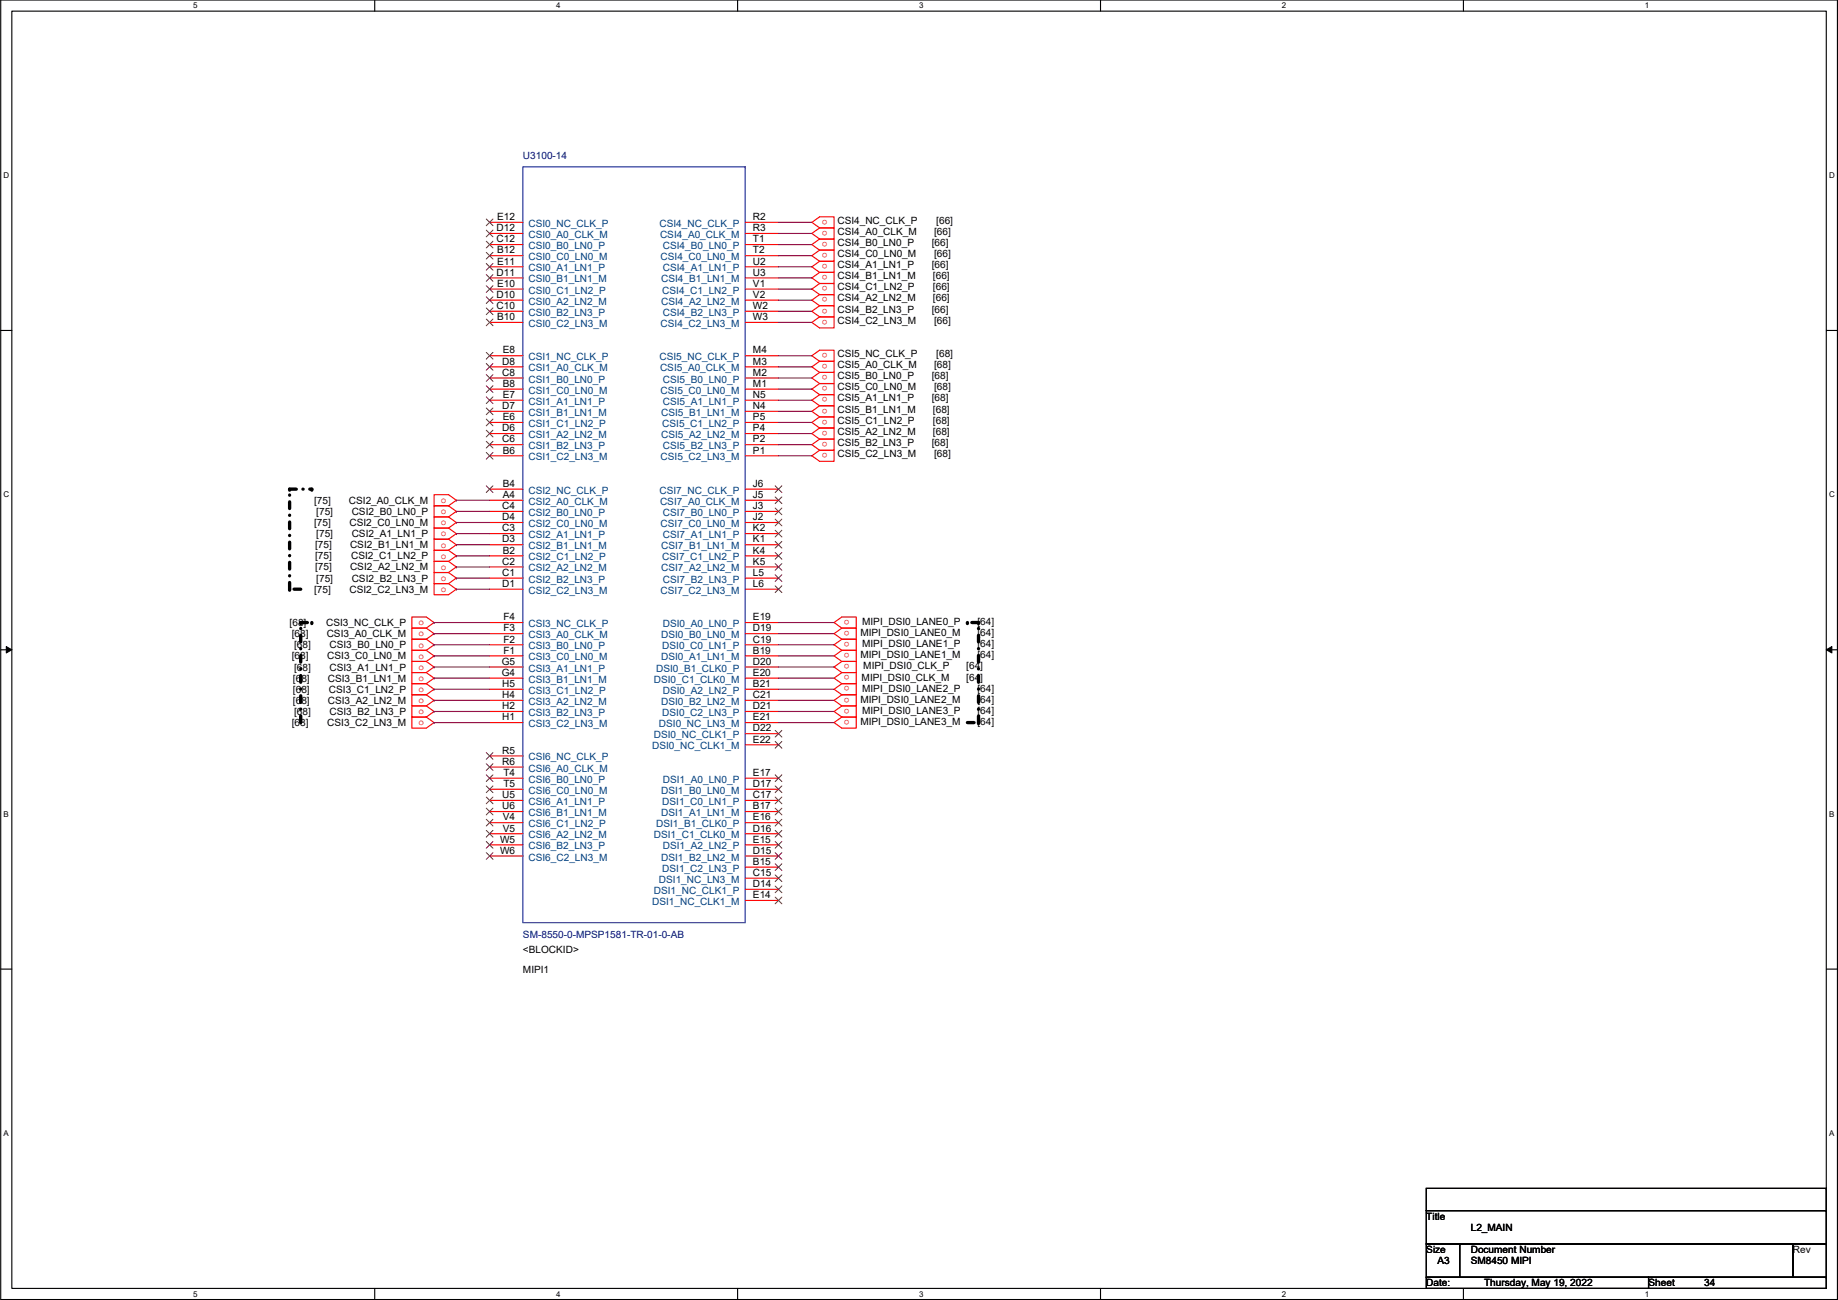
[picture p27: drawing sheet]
<svg xmlns="http://www.w3.org/2000/svg" width="420mm" height="297mm" viewBox="0 0 420 297" stroke-linecap="round" stroke-linejoin="round" font-family="sans-serif">
<defs><g id="words">
<g font-size="2.3" fill="#000080">
<text x="119.5" y="36.4">U3100-14</text>
<text x="119.5" y="214.4">SM-8550-0-MPSP1581-TR-01-0-AB</text>
</g>
<g font-size="2.3">
<text x="113.5" y="52.8">D12</text>
<text x="113.7" y="50.3">E12</text>
<text x="172.1" y="50.3">R2</text>
<text x="172.1" y="52.8">R3</text>
<text x="191.4" y="53.6">CSI4_A0_CLK_M</text>
<text x="191.4" y="51.1">CSI4_NC_CLK_P</text>
<text x="213.5" y="53.6">[66]</text>
<text x="214" y="51.1">[66]</text>
<text x="113.5" y="55.4">C12</text>
<text x="113.7" y="57.9">B12</text>
<text x="172.1" y="55.4">T1</text>
<text x="172.1" y="57.9">T2</text>
<text x="191.4" y="56.2">CSI4_B0_LN0_P</text>
<text x="191.4" y="58.7">CSI4_C0_LN0_M</text>
<text x="213" y="56.2">[66]</text>
<text x="213.5" y="58.7">[66]</text>
<text x="113.5" y="63">D11</text>
<text x="113.7" y="60.5">E11</text>
<text x="113.7" y="65.5">E10</text>
<text x="172.1" y="60.5">U2</text>
<text x="172.1" y="63">U3</text>
<text x="172.1" y="65.5">V1</text>
<text x="191.4" y="61.3">CSI4_A1_LN1_P</text>
<text x="191.4" y="63.8">CSI4_B1_LN1_M</text>
<text x="213" y="61.3">[66]</text>
<text x="213.3" y="63.8">[66]</text>
<text x="113.5" y="68.1">D10</text>
<text x="113.5" y="70.6">C10</text>
<text x="172.1" y="70.6">W2</text>
<text x="172.1" y="68.1">V2</text>
<text x="191.4" y="66.3">CSI4_C1_LN2_P</text>
<text x="191.4" y="68.9">CSI4_A2_LN2_M</text>
<text x="191.4" y="71.4">CSI4_B2_LN3_P</text>
<text x="213" y="71.4">[66]</text>
<text x="213.3" y="66.3">[66]</text>
<text x="213.3" y="68.9">[66]</text>
<text x="113.7" y="73.2">B10</text>
<text x="172.1" y="73.2">W3</text>
<text x="191.4" y="74">CSI4_C2_LN3_M</text>
<text x="213.5" y="74">[66]</text>
<text x="114.8" y="83.3">D8</text>
<text x="114.9" y="80.8">E8</text>
<text x="172.1" y="83.3">M3</text>
<text x="172.1" y="80.8">M4</text>
<text x="191.4" y="81.6">CSI5_NC_CLK_P</text>
<text x="214" y="81.6">[68]</text>
<text x="114.8" y="85.9">C8</text>
<text x="114.9" y="88.4">B8</text>
<text x="172.1" y="85.9">M2</text>
<text x="172.1" y="88.4">M1</text>
<text x="191.4" y="84.1">CSI5_A0_CLK_M</text>
<text x="191.4" y="86.7">CSI5_B0_LN0_P</text>
<text x="191.4" y="89.2">CSI5_C0_LN0_M</text>
<text x="213" y="86.7">[68]</text>
<text x="213.5" y="84.1">[68]</text>
<text x="213.5" y="89.2">[68]</text>
<text x="114.8" y="93.5">D7</text>
<text x="114.9" y="90.9">E7</text>
<text x="172.1" y="90.9">N5</text>
<text x="172.1" y="93.5">N4</text>
<text x="191.4" y="91.7">CSI5_A1_LN1_P</text>
<text x="191.4" y="94.3">CSI5_B1_LN1_M</text>
<text x="213" y="91.7">[68]</text>
<text x="213.3" y="94.3">[68]</text>
<text x="114.8" y="98.6">D6</text>
<text x="114.8" y="101.1">C6</text>
<text x="114.9" y="96">E6</text>
<text x="172.1" y="101.1">P2</text>
<text x="172.1" y="98.6">P4</text>
<text x="172.1" y="96">P5</text>
<text x="191.4" y="96.8">CSI5_C1_LN2_P</text>
<text x="191.4" y="99.4">CSI5_A2_LN2_M</text>
<text x="191.4" y="101.9">CSI5_B2_LN3_P</text>
<text x="213" y="101.9">[68]</text>
<text x="213.3" y="96.8">[68]</text>
<text x="213.3" y="99.4">[68]</text>
<text x="114.9" y="103.6">B6</text>
<text x="172.1" y="103.6">P1</text>
<text x="191.4" y="104.4">CSI5_C2_LN3_M</text>
<text x="213.5" y="104.4">[68]</text>
<text x="114.9" y="113.8">A4</text>
<text x="114.9" y="111.3">B4</text>
<text x="172.1" y="113.8">J5</text>
<text x="172.1" y="111.3">J6</text>
<text x="71.8" y="115.1">[75]</text>
<text x="72.3" y="117.6">[75]</text>
<text x="79.8" y="115.1">CSI2_A0_CLK_M</text>
<text x="80.4" y="117.6">CSI2_B0_LN0_P</text>
<text x="114.8" y="116.3">C4</text>
<text x="114.8" y="118.9">D4</text>
<text x="172.1" y="116.3">J3</text>
<text x="172.1" y="118.9">J2</text>
<text x="71.8" y="120.2">[75]</text>
<text x="72" y="125.3">[75]</text>
<text x="72.3" y="122.7">[75]</text>
<text x="79.9" y="120.2">CSI2_C0_LN0_M</text>
<text x="80" y="125.3">CSI2_B1_LN1_M</text>
<text x="80.4" y="122.7">CSI2_A1_LN1_P</text>
<text x="114.8" y="121.4">C3</text>
<text x="114.8" y="124">D3</text>
<text x="172.1" y="121.4">K2</text>
<text x="172.1" y="124">K1</text>
<text x="72" y="127.8">[75]</text>
<text x="72" y="130.3">[75]</text>
<text x="80" y="130.3">CSI2_A2_LN2_M</text>
<text x="80.3" y="127.8">CSI2_C1_LN2_P</text>
<text x="114.8" y="129">C2</text>
<text x="114.8" y="131.6">C1</text>
<text x="114.9" y="126.5">B2</text>
<text x="172.1" y="131.6">L5</text>
<text x="172.1" y="129">K5</text>
<text x="172.1" y="126.5">K4</text>
<text x="71.8" y="135.4">[75]</text>
<text x="72.3" y="132.9">[75]</text>
<text x="79.9" y="135.4">CSI2_C2_LN3_M</text>
<text x="80.4" y="132.9">CSI2_B2_LN3_P</text>
<text x="114.8" y="134.1">D1</text>
<text x="172.1" y="134.1">L6</text>
<text x="66.2" y="143">[68]</text>
<text x="74.6" y="143">CSI3_NC_CLK_P</text>
<text x="115.1" y="141.7">F4</text>
<text x="172.1" y="141.7">E19</text>
<text x="197.1" y="142.8">MIPI_DSI0_LANE0_P</text>
<text x="223.4" y="142.8">[64]</text>
<text x="66.7" y="145.6">[68]</text>
<text x="67.2" y="148.1">[68]</text>
<text x="74.7" y="145.6">CSI3_A0_CLK_M</text>
<text x="75.3" y="148.1">CSI3_B0_LN0_P</text>
<text x="115.1" y="144.3">F3</text>
<text x="115.1" y="146.8">F2</text>
<text x="115.1" y="149.4">F1</text>
<text x="172.1" y="149.4">B19</text>
<text x="172.1" y="144.3">D19</text>
<text x="172.1" y="146.8">C19</text>
<text x="196.7" y="145.3">MIPI_DSI0_LANE0_M</text>
<text x="197.1" y="147.9">MIPI_DSI0_LANE1_P</text>
<text x="223.4" y="145.3">[64]</text>
<text x="223.4" y="147.9">[64]</text>
<text x="66.7" y="150.7">[68]</text>
<text x="67" y="155.7">[68]</text>
<text x="67.2" y="153.2">[68]</text>
<text x="74.8" y="150.7">CSI3_C0_LN0_M</text>
<text x="74.9" y="155.7">CSI3_B1_LN1_M</text>
<text x="75.3" y="153.2">CSI3_A1_LN1_P</text>
<text x="114.7" y="151.9">G5</text>
<text x="114.7" y="154.4">G4</text>
<text x="172.1" y="151.9">D20</text>
<text x="172.1" y="154.4">E20</text>
<text x="196.7" y="150.4">MIPI_DSI0_LANE1_M</text>
<text x="197" y="155.5">MIPI_DSI0_CLK_M</text>
<text x="197.4" y="153">MIPI_DSI0_CLK_P</text>
<text x="220.9" y="153">[64]</text>
<text x="220.9" y="155.5">[64]</text>
<text x="223.4" y="150.4">[64]</text>
<text x="67" y="158.3">[68]</text>
<text x="67" y="160.8">[68]</text>
<text x="74.9" y="160.8">CSI3_A2_LN2_M</text>
<text x="75.2" y="158.3">CSI3_C1_LN2_P</text>
<text x="114.8" y="159.5">H4</text>
<text x="114.8" y="157">H5</text>
<text x="172.1" y="157">B21</text>
<text x="172.1" y="159.5">C21</text>
<text x="196.7" y="160.6">MIPI_DSI0_LANE2_M</text>
<text x="197.1" y="158">MIPI_DSI0_LANE2_P</text>
<text x="223.4" y="158">[64]</text>
<text x="223.4" y="160.6">[64]</text>
<text x="66.7" y="165.9">[68]</text>
<text x="67.2" y="163.4">[68]</text>
<text x="74.8" y="165.9">CSI3_C2_LN3_M</text>
<text x="75.3" y="163.4">CSI3_B2_LN3_P</text>
<text x="114.8" y="162.1">H2</text>
<text x="114.8" y="164.6">H1</text>
<text x="172.1" y="162.1">D21</text>
<text x="172.1" y="167.1">D22</text>
<text x="172.1" y="164.6">E21</text>
<text x="196.7" y="165.7">MIPI_DSI0_LANE3_M</text>
<text x="197.1" y="163.1">MIPI_DSI0_LANE3_P</text>
<text x="223.4" y="163.1">[64]</text>
<text x="223.4" y="165.7">[64]</text>
<text x="114.8" y="172.2">R5</text>
<text x="172.1" y="169.7">E22</text>
<text x="114.8" y="174.8">R6</text>
<text x="115.1" y="177.3">T4</text>
<text x="115.1" y="179.8">T5</text>
<text x="172.1" y="177.3">E17</text>
<text x="172.1" y="179.8">D17</text>
<text x="114.8" y="182.4">U5</text>
<text x="114.8" y="184.9">U6</text>
<text x="172.1" y="184.9">B17</text>
<text x="172.1" y="182.4">C17</text>
<text x="114.9" y="190">V5</text>
<text x="114.9" y="187.5">V4</text>
<text x="172.1" y="187.5">E16</text>
<text x="172.1" y="190">D16</text>
<text x="114.3" y="192.5">W5</text>
<text x="114.3" y="195.1">W6</text>
<text x="172.1" y="192.5">E15</text>
<text x="172.1" y="195.1">D15</text>
<text x="172.1" y="197.6">B15</text>
<text x="172.1" y="202.7">D14</text>
<text x="172.1" y="200.2">C15</text>
<text x="172.1" y="205.2">E14</text>
<text x="119.5" y="217.7">&lt;BLOCKID&gt;</text>
<text x="119.5" y="222.3">MIPI1</text>
<text x="326" y="278.7">Title</text>
<text x="336.2" y="281.2">L2_MAIN</text>
<text x="326" y="286.3">Size</text>
<text x="336.2" y="286.3">Document Number</text>
<text x="409.9" y="286.3">Rev</text>
<text x="326" y="293.9">Date:</text>
<text x="328.6" y="288.8">A3</text>
<text x="336.2" y="288.8">SM8450 MIPI</text>
<text x="339.3" y="293.9">Thursday, May 19, 2022</text>
<text x="376.8" y="293.9">Sheet</text>
<text x="389.5" y="293.9">34</text>
</g>
<g font-size="2.3" fill="#004080">
<text x="120.8" y="51.8">CSI0_NC_CLK_P</text>
<text x="150.8" y="51.8">CSI4_NC_CLK_P</text>
<text x="120.8" y="54.4">CSI0_A0_CLK_M</text>
<text x="120.8" y="56.9">CSI0_B0_LN0_P</text>
<text x="120.8" y="59.5">CSI0_C0_LN0_M</text>
<text x="150.9" y="54.4">CSI4_A0_CLK_M</text>
<text x="151" y="59.5">CSI4_C0_LN0_M</text>
<text x="151.5" y="56.9">CSI4_B0_LN0_P</text>
<text x="120.8" y="62">CSI0_A1_LN1_P</text>
<text x="120.8" y="64.5">CSI0_B1_LN1_M</text>
<text x="151.1" y="64.5">CSI4_B1_LN1_M</text>
<text x="151.5" y="62">CSI4_A1_LN1_P</text>
<text x="120.8" y="69.6">CSI0_A2_LN2_M</text>
<text x="120.8" y="67.1">CSI0_C1_LN2_P</text>
<text x="151.1" y="69.6">CSI4_A2_LN2_M</text>
<text x="151.4" y="67.1">CSI4_C1_LN2_P</text>
<text x="120.8" y="72.2">CSI0_B2_LN3_P</text>
<text x="120.8" y="74.7">CSI0_C2_LN3_M</text>
<text x="151" y="74.7">CSI4_C2_LN3_M</text>
<text x="151.5" y="72.2">CSI4_B2_LN3_P</text>
<text x="120.8" y="82.3">CSI1_NC_CLK_P</text>
<text x="150.8" y="82.3">CSI5_NC_CLK_P</text>
<text x="120.8" y="84.9">CSI1_A0_CLK_M</text>
<text x="120.8" y="87.4">CSI1_B0_LN0_P</text>
<text x="120.8" y="89.9">CSI1_C0_LN0_M</text>
<text x="150.9" y="84.9">CSI5_A0_CLK_M</text>
<text x="151" y="89.9">CSI5_C0_LN0_M</text>
<text x="151.5" y="87.4">CSI5_B0_LN0_P</text>
<text x="120.8" y="92.5">CSI1_A1_LN1_P</text>
<text x="120.8" y="95">CSI1_B1_LN1_M</text>
<text x="151.1" y="95">CSI5_B1_LN1_M</text>
<text x="151.5" y="92.5">CSI5_A1_LN1_P</text>
<text x="120.8" y="100.1">CSI1_A2_LN2_M</text>
<text x="120.8" y="97.6">CSI1_C1_LN2_P</text>
<text x="151.1" y="100.1">CSI5_A2_LN2_M</text>
<text x="151.4" y="97.6">CSI5_C1_LN2_P</text>
<text x="120.8" y="102.6">CSI1_B2_LN3_P</text>
<text x="120.8" y="105.2">CSI1_C2_LN3_M</text>
<text x="151" y="105.2">CSI5_C2_LN3_M</text>
<text x="151.5" y="102.6">CSI5_B2_LN3_P</text>
<text x="120.8" y="112.8">CSI2_NC_CLK_P</text>
<text x="150.8" y="112.8">CSI7_NC_CLK_P</text>
<text x="120.8" y="115.3">CSI2_A0_CLK_M</text>
<text x="120.8" y="117.9">CSI2_B0_LN0_P</text>
<text x="150.9" y="115.3">CSI7_A0_CLK_M</text>
<text x="151.5" y="117.9">CSI7_B0_LN0_P</text>
<text x="120.8" y="123">CSI2_A1_LN1_P</text>
<text x="120.8" y="125.5">CSI2_B1_LN1_M</text>
<text x="120.8" y="120.4">CSI2_C0_LN0_M</text>
<text x="151" y="120.4">CSI7_C0_LN0_M</text>
<text x="151.1" y="125.5">CSI7_B1_LN1_M</text>
<text x="151.5" y="123">CSI7_A1_LN1_P</text>
<text x="120.8" y="130.6">CSI2_A2_LN2_M</text>
<text x="120.8" y="128">CSI2_C1_LN2_P</text>
<text x="151.1" y="130.6">CSI7_A2_LN2_M</text>
<text x="151.4" y="128">CSI7_C1_LN2_P</text>
<text x="120.8" y="133.1">CSI2_B2_LN3_P</text>
<text x="120.8" y="135.7">CSI2_C2_LN3_M</text>
<text x="151" y="135.7">CSI7_C2_LN3_M</text>
<text x="151.5" y="133.1">CSI7_B2_LN3_P</text>
<text x="120.8" y="143.3">CSI3_NC_CLK_P</text>
<text x="151.5" y="143.3">DSI0_A0_LN0_P</text>
<text x="120.8" y="145.8">CSI3_A0_CLK_M</text>
<text x="120.8" y="148.4">CSI3_B0_LN0_P</text>
<text x="151.1" y="145.8">DSI0_B0_LN0_M</text>
<text x="151.4" y="148.4">DSI0_C0_LN1_P</text>
<text x="120.8" y="153.4">CSI3_A1_LN1_P</text>
<text x="120.8" y="156">CSI3_B1_LN1_M</text>
<text x="120.8" y="150.9">CSI3_C0_LN0_M</text>
<text x="149.5" y="156">DSI0_C1_CLK0_M</text>
<text x="150" y="153.4">DSI0_B1_CLK0_P</text>
<text x="151.1" y="150.9">DSI0_A1_LN1_M</text>
<text x="120.8" y="161.1">CSI3_A2_LN2_M</text>
<text x="120.8" y="158.5">CSI3_C1_LN2_P</text>
<text x="151.1" y="161.1">DSI0_B2_LN2_M</text>
<text x="151.5" y="158.5">DSI0_A2_LN2_P</text>
<text x="120.8" y="163.6">CSI3_B2_LN3_P</text>
<text x="120.8" y="166.1">CSI3_C2_LN3_M</text>
<text x="150.6" y="166.1">DSI0_NC_LN3_M</text>
<text x="151.4" y="163.6">DSI0_C2_LN3_P</text>
<text x="120.8" y="173.8">CSI6_NC_CLK_P</text>
<text x="149.1" y="171.2">DSI0_NC_CLK1_M</text>
<text x="149.5" y="168.7">DSI0_NC_CLK1_P</text>
<text x="120.8" y="176.3">CSI6_A0_CLK_M</text>
<text x="120.8" y="178.8">CSI6_B0_LN0_P</text>
<text x="151.5" y="178.8">DSI1_A0_LN0_P</text>
<text x="120.8" y="183.9">CSI6_A1_LN1_P</text>
<text x="120.8" y="181.4">CSI6_C0_LN0_M</text>
<text x="151.1" y="181.4">DSI1_B0_LN0_M</text>
<text x="151.4" y="183.9">DSI1_C0_LN1_P</text>
<text x="120.8" y="191.5">CSI6_A2_LN2_M</text>
<text x="120.8" y="186.5">CSI6_B1_LN1_M</text>
<text x="120.8" y="189">CSI6_C1_LN2_P</text>
<text x="149.5" y="191.5">DSI1_C1_CLK0_M</text>
<text x="150" y="189">DSI1_B1_CLK0_P</text>
<text x="151.1" y="186.5">DSI1_A1_LN1_M</text>
<text x="120.8" y="194.1">CSI6_B2_LN3_P</text>
<text x="120.8" y="196.6">CSI6_C2_LN3_M</text>
<text x="151.1" y="196.6">DSI1_B2_LN2_M</text>
<text x="151.5" y="194.1">DSI1_A2_LN2_P</text>
<text x="150.6" y="201.7">DSI1_NC_LN3_M</text>
<text x="151.4" y="199.2">DSI1_C2_LN3_P</text>
<text x="149.1" y="206.8">DSI1_NC_CLK1_M</text>
<text x="149.5" y="204.2">DSI1_NC_CLK1_P</text>
</g>
<g font-size="2.3" fill="#f00">
<text x="189.1" y="52.7" transform="rotate(180 189.1 52.7)">o</text>
<text x="189.1" y="50.2" transform="rotate(180 189.1 50.2)">o</text>
<text x="189.1" y="55.3" transform="rotate(180 189.1 55.3)">o</text>
<text x="189.1" y="57.8" transform="rotate(180 189.1 57.8)">o</text>
<text x="189.1" y="65.4" transform="rotate(180 189.1 65.4)">o</text>
<text x="189.1" y="60.3" transform="rotate(180 189.1 60.3)">o</text>
<text x="189.1" y="62.9" transform="rotate(180 189.1 62.9)">o</text>
<text x="189.1" y="68" transform="rotate(180 189.1 68)">o</text>
<text x="189.1" y="70.5" transform="rotate(180 189.1 70.5)">o</text>
<text x="189.1" y="73" transform="rotate(180 189.1 73)">o</text>
<text x="189.1" y="80.7" transform="rotate(180 189.1 80.7)">o</text>
<text x="189.1" y="83.2" transform="rotate(180 189.1 83.2)">o</text>
<text x="189.1" y="85.7" transform="rotate(180 189.1 85.7)">o</text>
<text x="189.1" y="88.3" transform="rotate(180 189.1 88.3)">o</text>
<text x="189.1" y="90.8" transform="rotate(180 189.1 90.8)">o</text>
<text x="189.1" y="93.4" transform="rotate(180 189.1 93.4)">o</text>
<text x="189.1" y="95.9" transform="rotate(180 189.1 95.9)">o</text>
<text x="189.1" y="98.4" transform="rotate(180 189.1 98.4)">o</text>
<text x="189.1" y="101" transform="rotate(180 189.1 101)">o</text>
<text x="189.1" y="103.5" transform="rotate(180 189.1 103.5)">o</text>
<text x="100.7" y="114.9">o</text>
<text x="100.7" y="117.5">o</text>
<text x="100.7" y="120">o</text>
<text x="100.7" y="122.6">o</text>
<text x="100.7" y="125.1">o</text>
<text x="100.7" y="127.6">o</text>
<text x="100.7" y="130.2">o</text>
<text x="100.7" y="132.7">o</text>
<text x="100.7" y="135.3">o</text>
<text x="95.7" y="142.9">o</text>
<text x="194.2" y="141.6" transform="rotate(180 194.2 141.6)">o</text>
<text x="95.7" y="145.4">o</text>
<text x="95.7" y="148">o</text>
<text x="194.2" y="144.2" transform="rotate(180 194.2 144.2)">o</text>
<text x="194.2" y="146.7" transform="rotate(180 194.2 146.7)">o</text>
<text x="194.2" y="149.2" transform="rotate(180 194.2 149.2)">o</text>
<text x="95.7" y="150.5">o</text>
<text x="95.7" y="153">o</text>
<text x="95.7" y="155.6">o</text>
<text x="194.2" y="151.8" transform="rotate(180 194.2 151.8)">o</text>
<text x="194.2" y="154.3" transform="rotate(180 194.2 154.3)">o</text>
<text x="95.7" y="158.1">o</text>
<text x="95.7" y="160.7">o</text>
<text x="194.2" y="156.9" transform="rotate(180 194.2 156.9)">o</text>
<text x="194.2" y="159.4" transform="rotate(180 194.2 159.4)">o</text>
<text x="194.2" y="161.9" transform="rotate(180 194.2 161.9)">o</text>
<text x="95.7" y="163.2">o</text>
<text x="95.7" y="165.7">o</text>
<text x="194.2" y="164.5" transform="rotate(180 194.2 164.5)">o</text>
</g>
<g font-size="1.8">
<text x="44.2" y="1.9">5</text>
<text x="127.1" y="1.9">4</text>
<text x="210.1" y="1.9">3</text>
<text x="293.1" y="1.9">2</text>
<text x="376" y="1.9">1</text>
<text x=".8" y="40.7">D</text>
<text x="418.1" y="40.7">D</text>
<text x=".8" y="113.6">C</text>
<text x="418.1" y="113.6">C</text>
<text x=".8" y="186.6">B</text>
<text x="418.1" y="186.6">B</text>
<text x=".8" y="259.6">A</text>
<text x="418.1" y="259.6">A</text>
<text x="44.2" y="296.3">5</text>
<text x="127.1" y="296.3">4</text>
<text x="210.1" y="296.3">3</text>
<text x="293.1" y="296.3">2</text>
<text x="376" y="296.3">1</text>
</g>
</g></defs>
<path d="M.2 0h419.8v296.9h-419.8zM2.7 2.5h414.8v291.9h-414.8z" fill="none" stroke="#000" stroke-width=".25"/>
<g fill="#fff">
<path d="M44.2 .3h1v2h-1z"/>
<path d="M44.2 294.6h1v2.1h-1z"/>
</g>
<path d="M85.7 0v2.5M85.7 294.4v2.5" fill="none" stroke="#000" stroke-width=".25"/>
<g fill="#fff">
<path d="M127.1 .3h1v2h-1z"/>
<path d="M127.1 294.6h1v2.1h-1z"/>
</g>
<path d="M168.6 0v2.5M168.6 294.4v2.5" fill="none" stroke="#000" stroke-width=".25"/>
<g fill="#fff">
<path d="M210.1 .3h1v2h-1z"/>
<path d="M210.1 294.6h1v2.1h-1z"/>
</g>
<path d="M251.6 0v2.5M251.6 294.4v2.5" fill="none" stroke="#000" stroke-width=".25"/>
<g fill="#fff">
<path d="M293.1 .3h1v2h-1z"/>
<path d="M293.1 294.6h1v2.1h-1z"/>
</g>
<path d="M334.5 0v2.5M334.5 294.4v2.5" fill="none" stroke="#000" stroke-width=".25"/>
<g fill="#fff">
<path d="M376 .3h1v2h-1z"/>
<path d="M376 294.6h1v2.1h-1z"/>
<path d="M.8 39h1.3v2.1h-1.3z"/>
<path d="M418.1 39h1.3v2.1h-1.3z"/>
<path d="M.8 112h1.3v2h-1.3z"/>
<path d="M418.1 112h1.3v2h-1.3z"/>
</g>
<path d="M.2 75.5h2.5M417.5 75.5h2.5" fill="none" stroke="#000" stroke-width=".25"/>
<g fill="#fff">
<path d="M.8 184.9h1.2v2.1h-1.2z"/>
<path d="M418.1 184.9h1.2v2.1h-1.2z"/>
</g>
<path d="M.2 148.5h2.5M417.5 148.5h2.5" fill="none" stroke="#000" stroke-width=".25"/>
<path d="M1.4 147.7l1.3 .8-1.3 .7zM417.5 148.5l1.3-.8v1.5z" fill="#000" stroke="#000" stroke-width=".23"/>
<g fill="#fff">
<path d="M.8 257.9h1.2v2h-1.2z"/>
<path d="M418.1 257.9h1.2v2h-1.2z"/>
</g>
<g fill="none" stroke="#000" stroke-width=".25">
<path d="M.2 221.4h2.5M417.5 221.4h2.5M326 271.5h91.5v5.1h-91.5zM326 276.6h91.5v7.6h-91.5zM417.5 271.5h.1M417.5 276.6h.1M326 284.2h7.7v7.7h-7.7zM326 291.9h50.8v2.5h-50.8zM333.7 284.2h.1M333.7 284.2h76.2v7.7h-76.2zM376.8 291.9h.1M376.8 291.9h40.7v2.5h-40.7z"/>
<path d="M409.9 284.2h.1M409.9 284.2h7.6v7.7h-7.6zM417.5 284.2h.1M417.5 291.9h.1"/>
</g>
<g fill="none" stroke="#000" stroke-width=".76" stroke-dasharray="1.5 1.5 0 1.5">
<path d="M66.2 111.8h.1M66.2 111.8h5.1M71.3 111.8h.1M66.2 134.6v-22.8M66.2 134.6h.1M68.7 134.6h-2.5M68.7 142.2h2.6M68.7 142.2h.1M71.3 142.2h.1M221.1 142.2h.1M223.7 142.2h.1M223.7 142.2h-2.6"/>
<path d="M68.7 165.1v-22.9M221.1 165.1h2.6M223.7 165.1v-22.9M223.7 165.1h.1"/>
</g>
<g fill="none" stroke="#f00" stroke-width=".25">
<path d="M111.9 53.3h7.6M111.9 55.9h7.6M111.9 58.4h7.6M111.9 50.8h7.6M170.3 50.8h7.7M170.3 55.9h7.7M170.3 58.4h7.7M170.3 53.3h7.7M185.6 50.8l1.8-1.3h3.3v2.6h-3.3zM187.4 52.1l-1.8 1.2 1.8 1.3M187.4 54.6l-1.8 1.3 1.8 1.3M187.4 57.2l-1.8 1.2 1.8 1.3"/>
<path d="M187.4 59.7l-1.8 1.3 1.8 1.2M187.4 52.1h3.3v2.5h-3.3M187.4 54.6h3.3v2.6h-3.3M187.4 57.2h3.3v2.5h-3.3M187.4 59.7h3.3v2.5h-3.3M111.9 61h7.6M111.9 68.6h7.6M111.9 63.5h7.6M111.9 71.1h7.6M111.9 66h7.6M111.9 73.7h7.6M170.3 61h7.7"/>
<path d="M170.3 68.6h7.7M170.3 63.5h7.7M170.3 71.1h7.7M170.3 66h7.7M170.3 73.7h7.7M185.6 73.7l1.8-1.3h3.3v2.5h-3.3zM187.4 64.8l-1.8 1.2 1.8 1.3M187.4 62.2l-1.8 1.3 1.8 1.3M187.4 67.3l-1.8 1.3 1.8 1.3M187.4 69.9l-1.8 1.2 1.8 1.3M187.4 64.8h3.3v2.5h-3.3M187.4 62.2h3.3v2.6h-3.3"/>
<path d="M187.4 67.3h3.3v2.6h-3.3M187.4 69.9h3.3v2.5h-3.3M111.9 83.8h7.6M111.9 91.4h7.6M111.9 99.1h7.6M111.9 86.4h7.6M111.9 94h7.6M111.9 88.9h7.6M111.9 96.5h7.6M111.9 81.3h7.6M170.3 83.8h7.7M170.3 91.4h7.7"/>
<path d="M170.3 99.1h7.7M170.3 86.4h7.7M170.3 94h7.7M170.3 88.9h7.7M170.3 96.5h7.7M170.3 81.3h7.7M185.6 81.3l1.8-1.3h3.3v2.6h-3.3zM187.4 82.6l-1.8 1.2 1.8 1.3M187.4 85.1l-1.8 1.3 1.8 1.2M187.4 87.6l-1.8 1.3 1.8 1.3M187.4 90.2l-1.8 1.2 1.8 1.3M187.4 92.7l-1.8 1.3 1.8 1.3"/>
<path d="M187.4 95.3l-1.8 1.2 1.8 1.3M187.4 97.8l-1.8 1.3 1.8 1.2M187.4 82.6h3.3v2.5h-3.3M187.4 85.1h3.3v2.5h-3.3M187.4 87.6h3.3v2.6h-3.3M187.4 90.2h3.3v2.5h-3.3M187.4 92.7h3.3v2.6h-3.3M187.4 95.3h3.3v2.5h-3.3M187.4 97.8h3.3v2.5h-3.3M99.2 113h3.3l1.8 1.3-1.8 1.3h-3.3zM102.5 115.6l1.8 1.2-1.8 1.3M102.5 118.1l1.8 1.3-1.8 1.3"/>
<path d="M102.5 115.6h-3.3v2.5h3.3M102.5 118.1h-3.3v2.6h3.3M111.9 101.6h7.6M111.9 104.1h7.6M111.9 114.3h7.6M111.9 116.8h7.6M111.9 119.4h7.6M111.9 111.8h7.6M170.3 101.6h7.7M170.3 104.1h7.7M170.3 114.3h7.7M170.3 116.8h7.7"/>
<path d="M170.3 119.4h7.7M170.3 111.8h7.7M185.6 104.1l1.8-1.2h3.3v2.5h-3.3zM187.4 100.3l-1.8 1.3 1.8 1.3M187.4 100.3h3.3v2.6h-3.3M99.2 133.4h3.3l1.8 1.2-1.8 1.3h-3.3zM102.5 120.7l1.8 1.2-1.8 1.3M102.5 123.2l1.8 1.3-1.8 1.2M102.5 125.7l1.8 1.3-1.8 1.3M102.5 128.3l1.8 1.2-1.8 1.3M102.5 130.8l1.8 1.3-1.8 1.3M102.5 120.7h-3.3v2.5h3.3"/>
<path d="M102.5 123.2h-3.3v2.5h3.3M102.5 125.7h-3.3v2.6h3.3M102.5 128.3h-3.3v2.5h3.3M102.5 130.8h-3.3v2.6h3.3M111.9 121.9h7.6M111.9 129.5h7.6M111.9 124.5h7.6M111.9 132.1h7.6M111.9 127h7.6M111.9 134.6h7.6M170.3 121.9h7.7M170.3 129.5h7.7"/>
<path d="M170.3 124.5h7.7M170.3 132.1h7.7M170.3 127h7.7M170.3 134.6h7.7M94.1 141h3.3l1.8 1.2-1.8 1.3h-3.3zM97.4 143.5l1.8 1.3-1.8 1.3M97.4 146.1l1.8 1.2-1.8 1.3M97.4 148.6l1.8 1.3-1.8 1.2M97.4 151.1l1.8 1.3-1.8 1.3M97.4 153.7l1.8 1.2-1.8 1.3M97.4 156.2l1.8 1.3-1.8 1.3M97.4 158.8l1.8 1.2-1.8 1.3"/>
<path d="M97.4 143.5h-3.3v2.6h3.3M97.4 146.1h-3.3v2.5h3.3M97.4 148.6h-3.3v2.5h3.3M97.4 151.1h-3.3v2.6h3.3M97.4 153.7h-3.3v2.5h3.3M97.4 156.2h-3.3v2.6h3.3M97.4 158.8h-3.3v2.5h3.3M111.9 144.8h7.6M111.9 152.4h7.6M111.9 147.3h7.6M111.9 154.9h7.6M111.9 149.9h7.6"/>
<path d="M111.9 157.5h7.6M111.9 142.2h7.6M170.3 142.2h7.7M170.3 149.9h7.7M170.3 157.5h7.7M170.3 144.8h7.7M170.3 152.4h7.7M170.3 147.3h7.7M170.3 154.9h7.7M190.7 142.2l1.7-1.2h3.3v2.5h-3.3zM192.4 143.5h3.3v2.6h-3.3M192.4 146.1h3.3v2.5h-3.3"/>
<path d="M192.4 148.6h3.3v2.5h-3.3M192.4 151.1h3.3v2.6h-3.3M192.4 153.7h3.3v2.5h-3.3M192.4 156.2h3.3v2.6h-3.3M192.4 158.8h3.3v2.5h-3.3M192.4 143.5l-1.7 1.3 1.7 1.3M192.4 146.1l-1.7 1.2 1.7 1.3M192.4 148.6l-1.7 1.3 1.7 1.2M192.4 151.1l-1.7 1.3 1.7 1.3M192.4 153.7l-1.7 1.2 1.7 1.3M192.4 156.2l-1.7 1.3 1.7 1.3M192.4 158.8l-1.7 1.2 1.7 1.3"/>
<path d="M94.1 163.8h3.3l1.8 1.3-1.8 1.3h-3.3zM97.4 161.3l1.8 1.3-1.8 1.2M97.4 161.3h-3.3v2.5h3.3M111.9 160h7.6M111.9 162.6h7.6M111.9 165.1h7.6M111.9 175.3h7.6M111.9 177.8h7.6M111.9 172.7h7.6M170.3 160h7.7M170.3 162.6h7.7M170.3 170.2h7.7"/>
<path d="M170.3 167.6h7.7M170.3 165.1h7.7M170.3 177.8h7.7M190.7 165.1l1.7-1.3h3.3v2.6h-3.3zM192.4 161.3h3.3v2.5h-3.3M192.4 161.3l-1.7 1.3 1.7 1.2M111.9 182.9h7.6M111.9 190.5h7.6M111.9 185.4h7.6M111.9 193h7.6M111.9 180.3h7.6M111.9 188h7.6"/>
<path d="M111.9 195.6h7.6M170.3 185.4h7.7M170.3 193h7.7M170.3 180.3h7.7M170.3 188h7.7M170.3 195.6h7.7M170.3 182.9h7.7M170.3 190.5h7.7M170.3 198.1h7.7M170.3 205.7h7.7M170.3 203.2h7.7M170.3 200.7h7.7"/>
</g>
<path d="M119.5 38.1h50.8v172.7h-50.8zM170.3 38.1h.1" fill="none" stroke="#00f" stroke-width=".25"/>
<g fill="none" stroke="#804000" stroke-width=".23">
<path d="M111.2 52.6l1.5 1.5M111.2 55.1l1.5 1.6M111.2 57.7l1.5 1.5M111.2 50l1.5 1.6M112.7 52.6l-1.5 1.5M112.7 55.1l-1.5 1.6M112.7 57.7l-1.5 1.5M112.7 50l-1.5 1.6M111.2 60.2l1.5 1.5M111.2 67.8l1.5 1.6M111.2 62.7l1.5 1.6M111.2 70.4l1.5 1.5"/>
<path d="M111.2 65.3l1.5 1.5M111.2 72.9l1.5 1.5M112.7 60.2l-1.5 1.5M112.7 67.8l-1.5 1.6M112.7 62.7l-1.5 1.6M112.7 70.4l-1.5 1.5M112.7 65.3l-1.5 1.5M112.7 72.9l-1.5 1.5M111.2 83.1l1.5 1.5M111.2 90.7l1.5 1.5M111.2 98.3l1.5 1.5M111.2 85.6l1.5 1.5"/>
<path d="M111.2 93.2l1.5 1.6M111.2 88.1l1.5 1.6M111.2 95.8l1.5 1.5M111.2 80.5l1.5 1.6M112.7 83.1l-1.5 1.5M112.7 90.7l-1.5 1.5M112.7 98.3l-1.5 1.5M112.7 85.6l-1.5 1.5M112.7 93.2l-1.5 1.6M112.7 88.1l-1.5 1.6M112.7 95.8l-1.5 1.5M112.7 80.5l-1.5 1.6"/>
<path d="M111.2 100.8l1.5 1.6M111.2 103.4l1.5 1.5M111.2 111l1.5 1.5M112.7 100.8l-1.5 1.6M112.7 103.4l-1.5 1.5M112.7 111l-1.5 1.5M177.2 113.5l1.5 1.6M177.2 116.1l1.5 1.5M177.2 118.6l1.5 1.6M177.2 111l1.5 1.5M178.7 113.5l-1.5 1.6M178.7 116.1l-1.5 1.5"/>
<path d="M178.7 118.6l-1.5 1.6M178.7 111l-1.5 1.5M177.2 121.2l1.5 1.5M177.2 128.8l1.5 1.5M177.2 123.7l1.5 1.5M177.2 131.3l1.5 1.6M177.2 126.2l1.5 1.6M177.2 133.9l1.5 1.5M178.7 121.2l-1.5 1.5M178.7 128.8l-1.5 1.5M178.7 123.7l-1.5 1.5M178.7 131.3l-1.5 1.6"/>
<path d="M178.7 126.2l-1.5 1.6M178.7 133.9l-1.5 1.5M111.2 174.5l1.5 1.5M111.2 177l1.5 1.6M111.2 179.6l1.5 1.5M111.2 172l1.5 1.5M112.7 174.5l-1.5 1.5M112.7 177l-1.5 1.6M112.7 179.6l-1.5 1.5M112.7 172l-1.5 1.5M177.2 169.4l1.5 1.6M177.2 166.9l1.5 1.5"/>
<path d="M177.2 177l1.5 1.6M177.2 179.6l1.5 1.5M178.7 169.4l-1.5 1.6M178.7 166.9l-1.5 1.5M178.7 177l-1.5 1.6M178.7 179.6l-1.5 1.5M111.2 182.1l1.5 1.6M111.2 189.7l1.5 1.6M111.2 184.7l1.5 1.5M111.2 192.3l1.5 1.5M111.2 187.2l1.5 1.5M111.2 194.8l1.5 1.6"/>
<path d="M112.7 182.1l-1.5 1.6M112.7 189.7l-1.5 1.6M112.7 184.7l-1.5 1.5M112.7 192.3l-1.5 1.5M112.7 187.2l-1.5 1.5M112.7 194.8l-1.5 1.6M177.2 184.7l1.5 1.5M177.2 192.3l1.5 1.5M177.2 187.2l1.5 1.5M177.2 194.8l1.5 1.6M177.2 182.1l1.5 1.6M177.2 189.7l1.5 1.6"/>
<path d="M177.2 197.4l1.5 1.5M177.2 199.9l1.5 1.5M178.7 184.7l-1.5 1.5M178.7 192.3l-1.5 1.5M178.7 187.2l-1.5 1.5M178.7 194.8l-1.5 1.6M178.7 182.1l-1.5 1.6M178.7 189.7l-1.5 1.6M178.7 197.4l-1.5 1.5M178.7 199.9l-1.5 1.5M177.2 205l1.5 1.5M177.2 202.4l1.5 1.6"/>
<path d="M178.7 205l-1.5 1.5M178.7 202.4l-1.5 1.6"/>
</g>
<g fill="none" stroke="#800040" stroke-width=".25">
<path d="M178 50.8h7.6M178 53.3h7.6M178 55.9h7.6M178 58.4h7.6M178 61h7.6M178 63.5h7.6M178 66h7.6M178 68.6h7.6M178 71.1h7.6M178 73.7h7.6M178 99.1h7.6M178 96.5h7.6"/>
<path d="M178 94h7.6M178 91.4h7.6M178 88.9h7.6M178 86.4h7.6M178 83.8h7.6M178 81.3h7.6M104.3 114.3h7.6M104.3 116.8h7.6M104.3 119.4h7.6M104.3 114.3h.1M104.3 116.8h.1M104.3 119.4h.1"/>
<path d="M178 104.1h7.6M178 101.6h7.6M104.3 121.9h7.6M104.3 124.5h7.6M104.3 127h7.6M104.3 129.5h7.6M104.3 132.1h7.6M104.3 134.6h7.6M104.3 121.9h.1M104.3 124.5h.1M104.3 127h.1M104.3 129.5h.1"/>
<path d="M104.3 132.1h.1M104.3 134.6h.1M99.2 142.2h.1M99.2 144.8h.1M99.2 147.3h.1M99.2 149.9h.1M99.2 152.4h.1M99.2 154.9h.1M99.2 157.5h.1M99.2 142.2h12.7M99.2 144.8h12.7M99.2 147.3h12.7"/>
<path d="M99.2 149.9h12.7M99.2 152.4h12.7M99.2 154.9h12.7M99.2 157.5h12.7M178 142.2h12.7M178 144.8h12.7M178 147.3h12.7M178 149.9h12.7M178 152.4h12.7M178 154.9h12.7M178 157.5h12.7M99.2 160h.1"/>
<path d="M99.2 162.6h.1M99.2 165.1h.1M99.2 160h12.7M99.2 162.6h12.7M99.2 165.1h12.7M178 160h12.7M178 162.6h12.7M178 165.1h12.7"/>
</g>
<use href="#words"/>
</svg>
